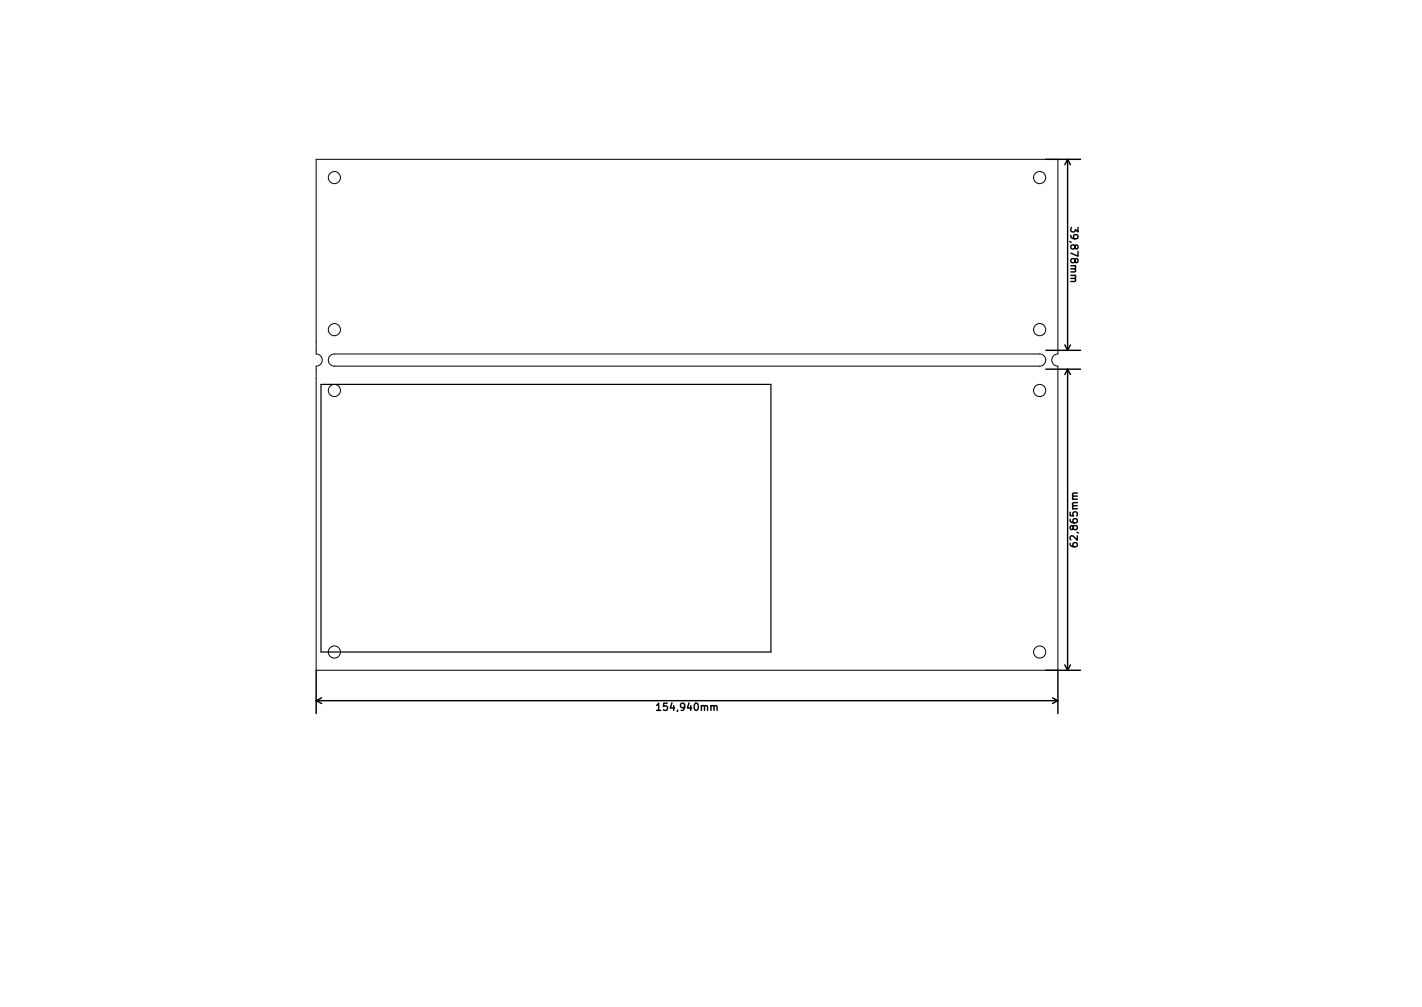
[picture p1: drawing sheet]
<svg xmlns="http://www.w3.org/2000/svg" width="297mm" height="210mm" viewBox="0 0 297 210" stroke-linecap="round" stroke-linejoin="round" font-family="sans-serif">
<defs><g id="words">
<g font-size="2.1">
<text x="223.6" y="48.2" transform="rotate(90 223.6 48.2)">39,878mm</text>
<text x="225.1" y="113.6" transform="rotate(-90 225.1 113.6)">62,865mm</text>
<text x="137.9" y="148.4">154,940mm</text>
</g>
</g></defs>
<g fill="none" stroke="#000" stroke-width=".21">
<path d="M66 33.3h155v40.6a1.27 1.27 0 0 0-1.3 1.3 1.27 1.27 0 0 0 1.3 1.2v63.5h-155v-63.5a1.27 1.27 0 0 0 1.3-1.2 1.27 1.27 0 0 0-1.3-1.3zM69 74.3l.8-.4h147.4a1.27 1.27 0 0 1 1.2 1.3 1.27 1.27 0 0 1-1.2 1.2h-147.4a1.27 1.27 0 0 1-1.1-.7 1.27 1.27 0 0 1 .3-1.4z"/>
<circle cx="69.8" cy="37.1" r="1.27"/>
<circle cx="217.2" cy="37.1" r="1.27"/>
<circle cx="69.8" cy="68.8" r="1.27"/>
<circle cx="217.2" cy="68.8" r="1.27"/>
<circle cx="69.8" cy="81.5" r="1.27"/>
<circle cx="217.2" cy="81.5" r="1.27"/>
<circle cx="69.8" cy="136.1" r="1.27"/>
<circle cx="217.2" cy="136.1" r="1.27"/>
</g>
<g fill="none" stroke="#000" stroke-width=".3">
<path d="M218.4 33.3h7.3M223 33.3v39.8M223 33.3l-.6 1.1M223 33.3l.6 1.1M218.4 73.1h7.3M218.4 77.1h7.3M222.4 72l.6 1.1M223 77.1v62.8M223 77.1l.6 1.1M223 77.1l-.6 1.1M223.6 72l-.6 1.1M66 139.9v9.1"/>
<path d="M218.4 139.9h7.3M221 139.9v9.1M222.4 138.8l.6 1.1M223.6 138.8l-.6 1.1M66 146.3h155M66 146.3l1.2 .6M67.2 145.7l-1.2 .6M137.2 147.3l.4-.5v1.5M137.2 148.3h.8M149.2 147.5l.2-.2 .3 .1 .1 .9M219.9 145.7l1.1 .6M221 146.3l-1.1 .6"/>
</g>
<path d="M67.1 80.3h93.9v55.8h-93.9z" fill="none" stroke="#000" stroke-width=".25"/>
<use href="#words"/>
</svg>
